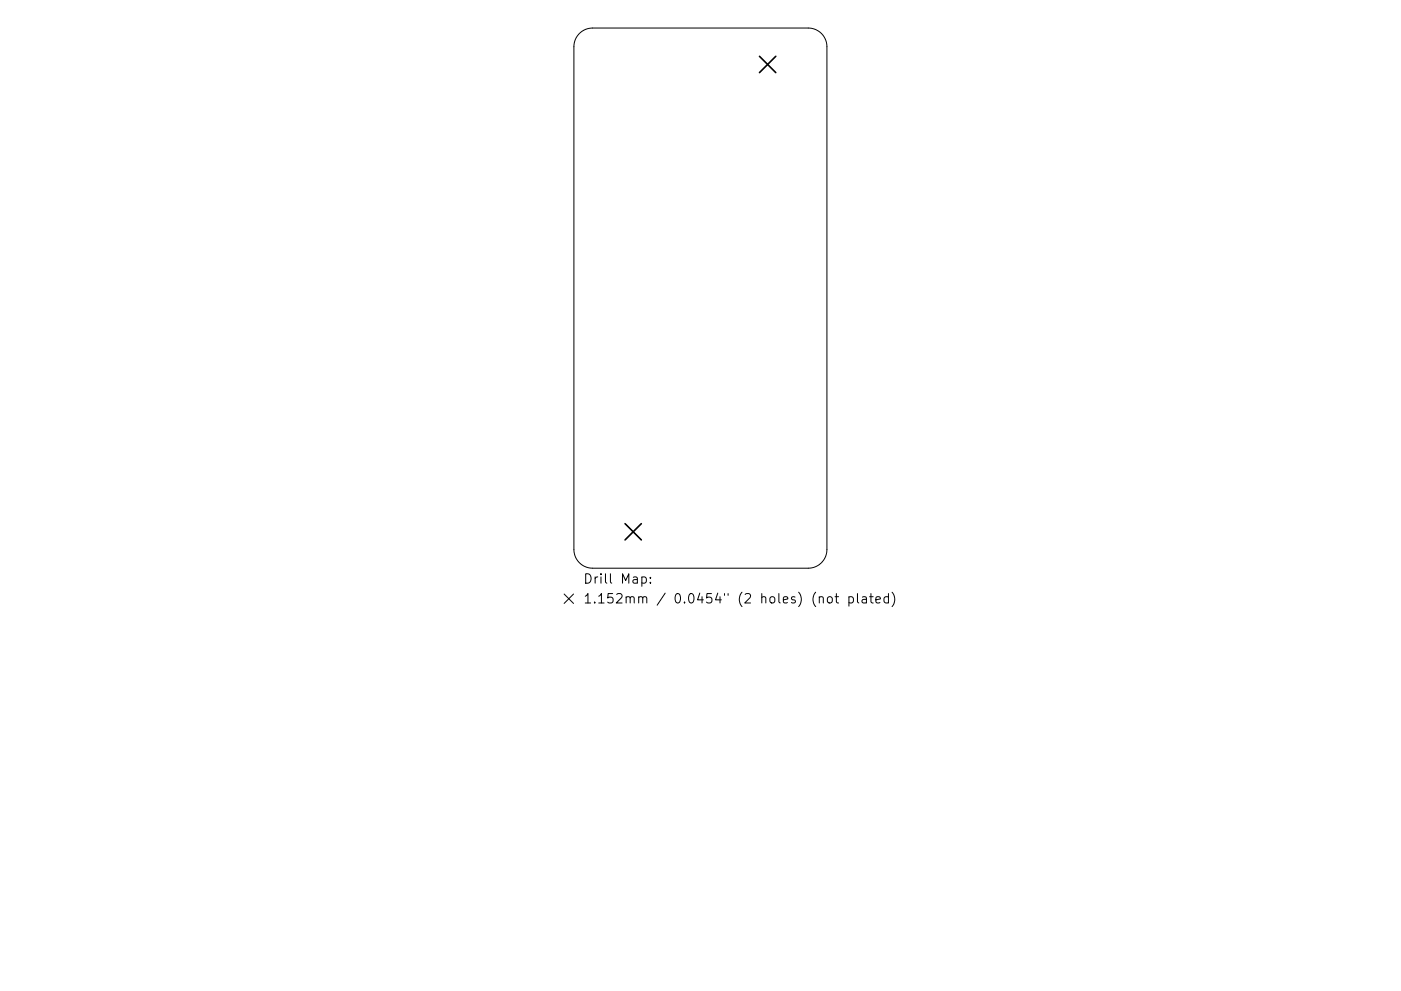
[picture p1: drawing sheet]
<svg xmlns="http://www.w3.org/2000/svg" width="297mm" height="210mm" viewBox="0 0 297 210" stroke-linecap="round" stroke-linejoin="round" font-family="sans-serif">
<defs><g id="words">
<g font-size="2.8">
<text x="123.6" y="123.8">Drill Map:</text>
<text x="123.6" y="128">1.152mm / 0.0454&quot; (2 holes) (not plated)</text>
</g>
</g></defs>
<g fill="none" stroke="#000" stroke-width=".21">
<path d="M122.8 7.1a4 4 0 0 1 2.8-1.2h45.8a4 4 0 0 1 3.9 4v106.7a4 4 0 0 1-3.9 4h-45.8a4 4 0 0 1-3.9-4v-106.7a4 4 0 0 1 1.1-2.8zM119.6 126l2 2M121.6 126l-2 2M136.1 122.5l.6-.1 .3 .4v.6l-.2 .2h-.7M137.9 123.5v.2M137.9 122.5v.2M173.7 126.8a.5 .5 0 0 1 .9 .1v1M175.5 126.8a.54 .54 0 0 1 .5-.2 .54 .54 0 0 1 .5 .4v.6a.54 .54 0 0 1-.6 .4 .54 .54 0 0 1-.5-.4zM177 126.6h.8M177.3 125.9v1.7l.1 .2 .4 .1M180 126.7l.6-.1 .3 .4v.6l-.1 .2h-.8M180 126.6v2"/>
<path d="M181.8 125.9v1.7l.3 .3M182.8 126.7h.8l.1 1.2M183.7 127.1l-.7 .1a.39 .39 0 0 0-.3 .4 .39 .39 0 0 0 .3 .3l.7-.1M184.4 126.6h.7M184.7 125.9v1.7l.1 .2 .3 .1M185.7 127.3l1-.2-.1-.4-.6-.1-.3 .3 .1 .9h.8M188.4 126.7l-.6-.1-.4 .4v.6l.2 .2h.8M188.4 125.9v2M189.1 125.6a2.29 2.29 0 0 1 0 3.1"/>
</g>
<path d="M161 11.9l3.5 3.5M164.5 11.9l-3.5 3.5M132.5 111.1l3.5 3.5M136 111.1l-3.5 3.5" fill="none" stroke="#000" stroke-width=".35"/>
<use href="#words"/>
</svg>
